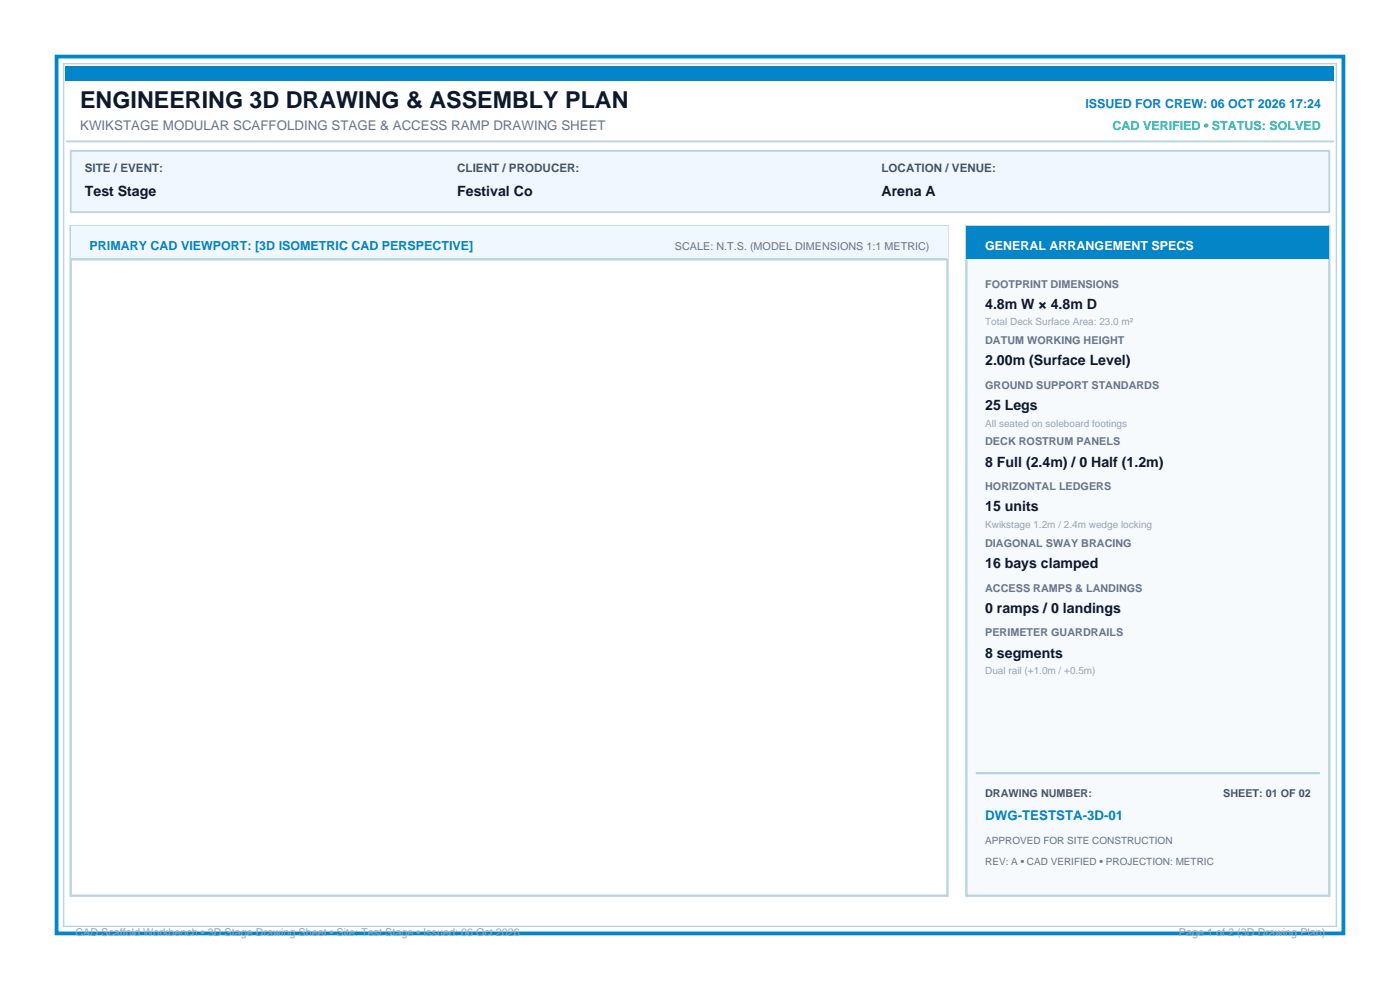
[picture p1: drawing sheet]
<svg xmlns="http://www.w3.org/2000/svg" width="297mm" height="210mm" viewBox="0 0 297 210" stroke-linecap="round" stroke-linejoin="round" font-family="sans-serif">
<defs><g id="words">
<text font-size="4.9" fill="#0f172a" x="17" y="23">ENGINEERING 3D DRAWING &amp; ASSEMBLY PLAN</text>
<g font-size="3" fill="#0f172a">
<text x="18" y="41.5">Test Stage</text>
<text x="97" y="41.5">Festival Co</text>
<text x="187" y="41.5">Arena A</text>
<text x="209" y="65.5">4.8m W × 4.8m D</text>
<text x="209" y="77.5">2.00m (Surface Level)</text>
<text x="209" y="87">25 Legs</text>
<text x="209" y="99">8 Full (2.4m) / 0 Half (1.2m)</text>
<text x="209" y="108.5">15 units</text>
<text x="209" y="120.5">16 bays clamped</text>
<text x="209" y="130">0 ramps / 0 landings</text>
<text x="209" y="139.5">8 segments</text>
</g>
<text font-size="2.8" fill="#64748b" x="17" y="27.5">KWIKSTAGE MODULAR SCAFFOLDING STAGE &amp; ACCESS RAMP DRAWING SHEET</text>
<text font-size="2.8" fill="#0284c7" x="209" y="174">DWG-TESTSTA-3D-01</text>
<g font-size="2.6" fill="#0284c7">
<text x="230.3" y="23">ISSUED FOR CREW: 06 OCT 2026 17:24</text>
<text x="19" y="53">PRIMARY CAD VIEWPORT: [3D ISOMETRIC CAD PERSPECTIVE]</text>
</g>
<text font-size="2.6" fill="#10b981" x="236" y="27.5">CAD VERIFIED • STATUS: SOLVED</text>
<text font-size="2.6" fill="#fff" x="209" y="53">GENERAL ARRANGEMENT SPECS</text>
<g font-size="2.5" fill="#475569">
<text x="18" y="36.5">SITE / EVENT:</text>
<text x="97" y="36.5">CLIENT / PRODUCER:</text>
<text x="187" y="36.5">LOCATION / VENUE:</text>
</g>
<g font-size="2.3" fill="#64748b">
<text x="143.2" y="53">SCALE: N.T.S. (MODEL DIMENSIONS 1:1 METRIC)</text>
<text x="209" y="61">FOOTPRINT DIMENSIONS</text>
<text x="209" y="73">DATUM WORKING HEIGHT</text>
<text x="209" y="82.5">GROUND SUPPORT STANDARDS</text>
<text x="209" y="94.5">DECK ROSTRUM PANELS</text>
<text x="209" y="104">HORIZONTAL LEDGERS</text>
<text x="209" y="116">DIAGONAL SWAY BRACING</text>
<text x="209" y="125.5">ACCESS RAMPS &amp; LANDINGS</text>
<text x="209" y="135">PERIMETER GUARDRAILS</text>
</g>
<g font-size="2.3" fill="#475569">
<text x="209" y="169">DRAWING NUMBER:</text>
<text x="259.5" y="169">SHEET: 01 OF 02</text>
</g>
<g font-size="2.3" fill="#94a3b8">
<text x="16" y="198.5">CAD Scaffold Workbench • 3D Stage Drawing Sheet • Site: Test Stage • Issued: 06 Oct 2026</text>
<text x="250.1" y="198.5">Page 1 of 2 (3D Drawing Plan)</text>
</g>
<g font-size="2.1" fill="#94a3b8">
<text x="209" y="69">Total Deck Surface Area: 23.0 m²</text>
<text x="209" y="90.5">All seated on soleboard footings</text>
<text x="209" y="112">Kwikstage 1.2m / 2.4m wedge locking</text>
<text x="209" y="143">Dual rail (+1.0m / +0.5m)</text>
</g>
<g font-size="2.1" fill="#64748b">
<text x="209" y="179">APPROVED FOR SITE CONSTRUCTION</text>
<text x="209" y="183.5">REV: A • CAD VERIFIED • PROJECTION: METRIC</text>
</g>
</g></defs>
<path d="M12 12h273v186h-273z" fill="none" stroke="#0385c7" stroke-width=".8" stroke-linecap="butt"/>
<path d="M13.5 13.5h270v183h-270z" fill="none" stroke="#b8d4e3" stroke-width=".3"/>
<path d="M14 14h269v3h-269z" fill="#0385c7"/>
<path d="M14 30h269" fill="none" stroke="#b8d4e3" stroke-width=".4"/>
<path d="M15 32h267v13h-267z" fill="#f0f7ff"/>
<path d="M15 32h267v13h-267z" fill="none" stroke="#b8d4e3" stroke-width=".4"/>
<path d="M15 48h186v142h-186z" fill="#fff"/>
<path d="M15 48h186v142h-186z" fill="none" stroke="#b8d4e3" stroke-width=".5"/>
<path d="M15 48h186v7h-186z" fill="#f0f7ff"/>
<path d="M15 55h186" fill="none" stroke="#b8d4e3" stroke-width=".5"/>
<path d="M205 48h77v142h-77z" fill="#f7fafc"/>
<path d="M205 48h77v142h-77z" fill="none" stroke="#b8d4e3" stroke-width=".5"/>
<path d="M205 48h77v7h-77z" fill="#0385c7"/>
<path d="M207 164h73" fill="none" stroke="#b8d4e3" stroke-width=".5"/>
<use href="#words"/>
</svg>
